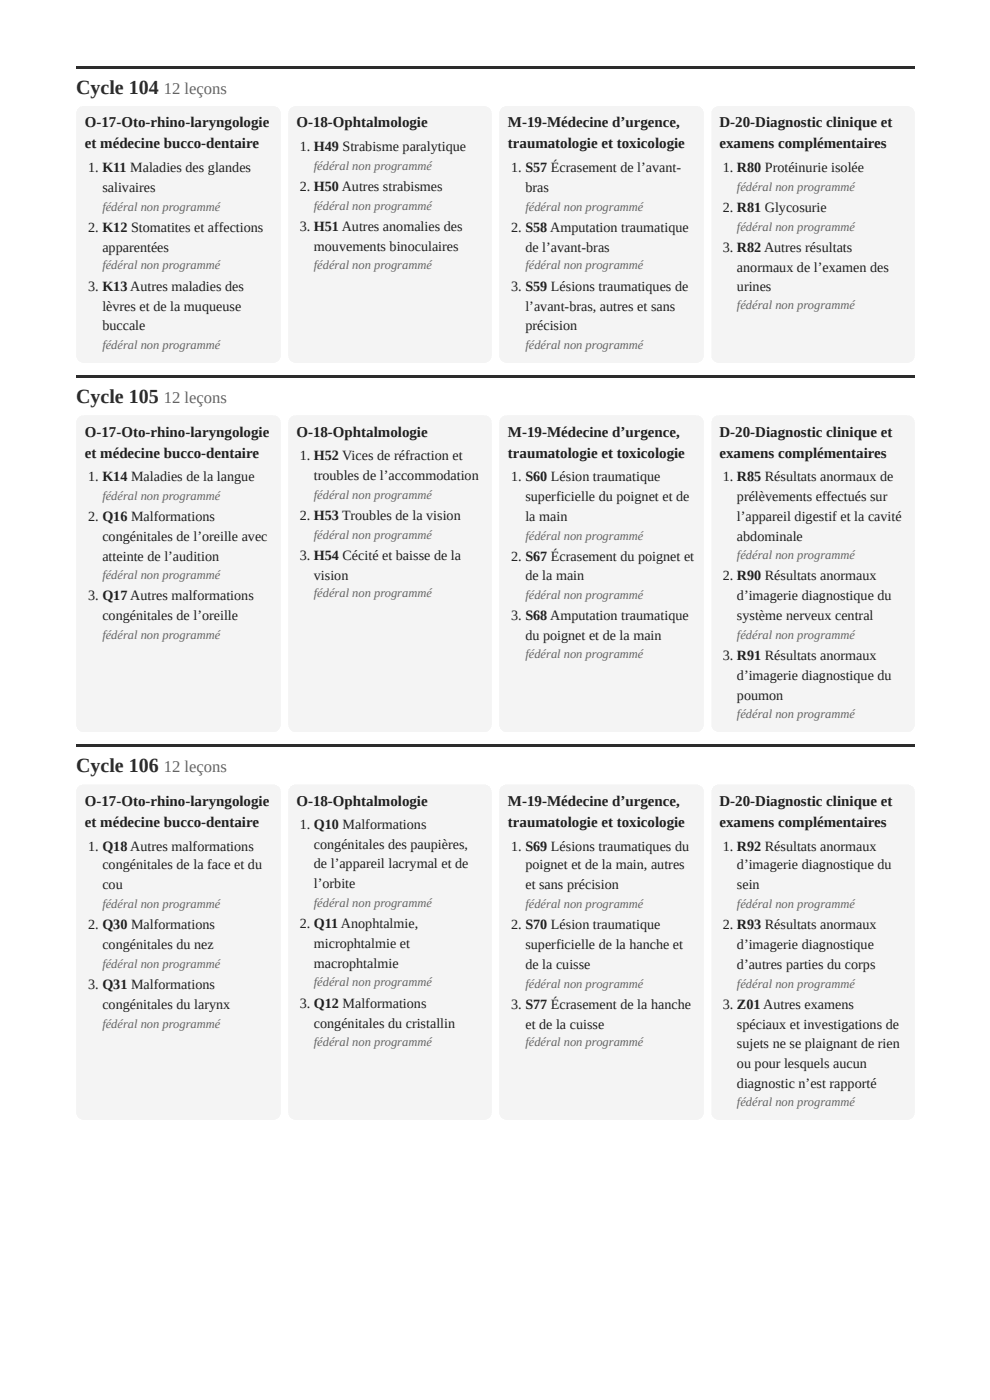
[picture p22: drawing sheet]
<svg xmlns="http://www.w3.org/2000/svg" width="210mm" height="297mm" viewBox="0 0 210 297" stroke-linecap="round" stroke-linejoin="round" font-family="sans-serif">
<defs><g id="words">
<g font-size="4.2" fill="#1f3428">
<text x="16.1" y="19.8">Cycle 104</text>
<text x="16.1" y="85.5">Cycle 105</text>
<text x="16.1" y="163.8">Cycle 106</text>
</g>
<g font-size="3.5" fill="#5b6a60">
<text x="34.7" y="19.8">12 leçons</text>
<text x="34.7" y="85.5">12 leçons</text>
<text x="34.7" y="163.8">12 leçons</text>
</g>
<g font-size="3.2" fill="#17231c">
<text x="18" y="27">O-17-Oto-rhino-laryngologie</text>
<text x="62.8" y="27">O-18-Ophtalmologie</text>
<text x="107.7" y="27">M-19-Médecine d’urgence,</text>
<text x="152.5" y="27">D-20-Diagnostic clinique et</text>
<text x="18" y="31.5">et médecine bucco-dentaire</text>
<text x="107.7" y="31.5">traumatologie et toxicologie</text>
<text x="152.5" y="31.5">examens complémentaires</text>
<text x="18" y="92.6">O-17-Oto-rhino-laryngologie</text>
<text x="62.8" y="92.6">O-18-Ophtalmologie</text>
<text x="107.7" y="92.6">M-19-Médecine d’urgence,</text>
<text x="152.5" y="92.6">D-20-Diagnostic clinique et</text>
<text x="18" y="97.1">et médecine bucco-dentaire</text>
<text x="107.7" y="97.1">traumatologie et toxicologie</text>
<text x="152.5" y="97.1">examens complémentaires</text>
<text x="18" y="170.9">O-17-Oto-rhino-laryngologie</text>
<text x="62.8" y="170.9">O-18-Ophtalmologie</text>
<text x="107.7" y="170.9">M-19-Médecine d’urgence,</text>
<text x="152.5" y="170.9">D-20-Diagnostic clinique et</text>
<text x="18" y="175.4">et médecine bucco-dentaire</text>
<text x="107.7" y="175.4">traumatologie et toxicologie</text>
<text x="152.5" y="175.4">examens complémentaires</text>
</g>
<g font-size="3" fill="#17231c">
<text x="63.5" y="32">1. H49 Strabisme paralytique</text>
<text x="18.7" y="36.5">1. K11 Maladies des glandes</text>
<text x="21.7" y="40.7">salivaires</text>
<text x="63.5" y="40.5">2. H50 Autres strabismes</text>
<text x="108.4" y="36.5">1. S57 Écrasement de l’avant-</text>
<text x="111.4" y="40.7">bras</text>
<text x="153.2" y="36.5">1. R80 Protéinurie isolée</text>
<text x="153.2" y="45">2. R81 Glycosurie</text>
<text x="18.7" y="49.2">2. K12 Stomatites et affections</text>
<text x="21.7" y="53.4">apparentées</text>
<text x="63.5" y="48.9">3. H51 Autres anomalies des</text>
<text x="66.5" y="53.2">mouvements binoculaires</text>
<text x="108.4" y="49.2">2. S58 Amputation traumatique</text>
<text x="111.4" y="53.4">de l’avant-bras</text>
<text x="153.2" y="53.4">3. R82 Autres résultats</text>
<text x="156.2" y="57.7">anormaux de l’examen des</text>
<text x="18.7" y="61.6">3. K13 Autres maladies des</text>
<text x="21.7" y="65.9">lèvres et de la muqueuse</text>
<text x="108.4" y="61.6">3. S59 Lésions traumatiques de</text>
<text x="111.4" y="65.9">l’avant-bras, autres et sans</text>
<text x="156.2" y="61.6">urines</text>
<text x="21.7" y="70.1">buccale</text>
<text x="111.4" y="70.1">précision</text>
<text x="63.5" y="97.6">1. H52 Vices de réfraction et</text>
<text x="66.5" y="101.9">troubles de l’accommodation</text>
<text x="18.7" y="102.1">1. K14 Maladies de la langue</text>
<text x="108.4" y="102.1">1. S60 Lésion traumatique</text>
<text x="111.4" y="106.4">superficielle du poignet et de</text>
<text x="153.2" y="102.1">1. R85 Résultats anormaux de</text>
<text x="156.2" y="106.4">prélèvements effectués sur</text>
<text x="18.7" y="110.6">2. Q16 Malformations</text>
<text x="63.5" y="110.3">2. H53 Troubles de la vision</text>
<text x="111.4" y="110.6">la main</text>
<text x="156.2" y="110.6">l’appareil digestif et la cavité</text>
<text x="21.7" y="114.8">congénitales de l’oreille avec</text>
<text x="21.7" y="119.1">atteinte de l’audition</text>
<text x="63.5" y="118.8">3. H54 Cécité et baisse de la</text>
<text x="108.4" y="119.1">2. S67 Écrasement du poignet et</text>
<text x="156.2" y="114.8">abdominale</text>
<text x="66.5" y="123">vision</text>
<text x="111.4" y="123">de la main</text>
<text x="153.2" y="123">2. R90 Résultats anormaux</text>
<text x="18.7" y="127.3">3. Q17 Autres malformations</text>
<text x="21.7" y="131.5">congénitales de l’oreille</text>
<text x="108.4" y="131.5">3. S68 Amputation traumatique</text>
<text x="156.2" y="127.3">d’imagerie diagnostique du</text>
<text x="156.2" y="131.5">système nerveux central</text>
<text x="111.4" y="135.7">du poignet et de la main</text>
<text x="153.2" y="140">3. R91 Résultats anormaux</text>
<text x="156.2" y="144.2">d’imagerie diagnostique du</text>
<text x="156.2" y="148.4">poumon</text>
<text x="63.5" y="175.9">1. Q10 Malformations</text>
<text x="18.7" y="180.4">1. Q18 Autres malformations</text>
<text x="21.7" y="184.4">congénitales de la face et du</text>
<text x="66.5" y="180.2">congénitales des paupières,</text>
<text x="66.5" y="184.2">de l’appareil lacrymal et de</text>
<text x="108.4" y="180.4">1. S69 Lésions traumatiques du</text>
<text x="111.4" y="184.4">poignet et de la main, autres</text>
<text x="153.2" y="180.4">1. R92 Résultats anormaux</text>
<text x="156.2" y="184.4">d’imagerie diagnostique du</text>
<text x="21.7" y="188.6">cou</text>
<text x="66.5" y="188.4">l’orbite</text>
<text x="111.4" y="188.6">et sans précision</text>
<text x="156.2" y="188.6">sein</text>
<text x="18.7" y="197.1">2. Q30 Malformations</text>
<text x="63.5" y="196.9">2. Q11 Anophtalmie,</text>
<text x="108.4" y="197.1">2. S70 Lésion traumatique</text>
<text x="153.2" y="197.1">2. R93 Résultats anormaux</text>
<text x="21.7" y="201.3">congénitales du nez</text>
<text x="66.5" y="201.1">microphtalmie et</text>
<text x="111.4" y="201.3">superficielle de la hanche et</text>
<text x="156.2" y="201.3">d’imagerie diagnostique</text>
<text x="18.7" y="209.8">3. Q31 Malformations</text>
<text x="66.5" y="205.3">macrophtalmie</text>
<text x="111.4" y="205.6">de la cuisse</text>
<text x="156.2" y="205.6">d’autres parties du corps</text>
<text x="21.7" y="214">congénitales du larynx</text>
<text x="63.5" y="213.8">3. Q12 Malformations</text>
<text x="108.4" y="214">3. S77 Écrasement de la hanche</text>
<text x="153.2" y="214">3. Z01 Autres examens</text>
<text x="66.5" y="218">congénitales du cristallin</text>
<text x="111.4" y="218.3">et de la cuisse</text>
<text x="156.2" y="218.3">spéciaux et investigations de</text>
<text x="156.2" y="222.3">sujets ne se plaignant de rien</text>
<text x="156.2" y="226.5">ou pour lesquels aucun</text>
<text x="156.2" y="230.7">diagnostic n’est rapporté</text>
</g>
<g font-size="2.6" fill="#5b6a60">
<text x="66.5" y="36">fédéral non programmé</text>
<text x="156.2" y="40.5">fédéral non programmé</text>
<text x="21.7" y="44.7">fédéral non programmé</text>
<text x="66.5" y="44.5">fédéral non programmé</text>
<text x="111.4" y="44.7">fédéral non programmé</text>
<text x="156.2" y="48.9">fédéral non programmé</text>
<text x="21.7" y="57.2">fédéral non programmé</text>
<text x="66.5" y="57.2">fédéral non programmé</text>
<text x="111.4" y="57.2">fédéral non programmé</text>
<text x="156.2" y="65.6">fédéral non programmé</text>
<text x="21.7" y="74.1">fédéral non programmé</text>
<text x="111.4" y="74.1">fédéral non programmé</text>
<text x="21.7" y="106.1">fédéral non programmé</text>
<text x="66.5" y="105.8">fédéral non programmé</text>
<text x="66.5" y="114.3">fédéral non programmé</text>
<text x="111.4" y="114.6">fédéral non programmé</text>
<text x="156.2" y="118.5">fédéral non programmé</text>
<text x="21.7" y="122.8">fédéral non programmé</text>
<text x="66.5" y="126.7">fédéral non programmé</text>
<text x="111.4" y="127">fédéral non programmé</text>
<text x="21.7" y="135.5">fédéral non programmé</text>
<text x="156.2" y="135.5">fédéral non programmé</text>
<text x="111.4" y="139.7">fédéral non programmé</text>
<text x="156.2" y="152.4">fédéral non programmé</text>
<text x="21.7" y="192.6">fédéral non programmé</text>
<text x="66.5" y="192.4">fédéral non programmé</text>
<text x="111.4" y="192.6">fédéral non programmé</text>
<text x="156.2" y="192.6">fédéral non programmé</text>
<text x="21.7" y="205.3">fédéral non programmé</text>
<text x="66.5" y="209.3">fédéral non programmé</text>
<text x="111.4" y="209.6">fédéral non programmé</text>
<text x="156.2" y="209.6">fédéral non programmé</text>
<text x="21.7" y="218">fédéral non programmé</text>
<text x="66.5" y="222">fédéral non programmé</text>
<text x="111.4" y="222">fédéral non programmé</text>
<text x="156.2" y="234.7">fédéral non programmé</text>
</g>
</g></defs>
<g fill="#1f3428">
<path d="M16.1 14h177.8v.6h-177.8z"/>
<path d="M16.1 79.6h177.8v.6h-177.8z"/>
<path d="M16.1 158h177.8v.5h-177.8z"/>
</g>
<g fill="#f3f5f2">
<path d="M16.6 23l.5-.4 .6-.1h40.2a1.59 1.59 0 0 1 1.6 1.6v51.3a1.59 1.59 0 0 1-1.6 1.6h-40.2a1.59 1.59 0 0 1-1.6-1.6v-51.3l.2-.6z"/>
<path d="M61.6 23l.5-.4 .6-.1h40a1.59 1.59 0 0 1 1.5 1.6v51.3a1.59 1.59 0 0 1-1.5 1.6h-40a1.59 1.59 0 0 1-1.6-1.6v-51.3l.1-.6z"/>
<path d="M106.3 23l.5-.4 .6-.1h40.2a1.59 1.59 0 0 1 1.6 1.6v51.3a1.59 1.59 0 0 1-1.6 1.6h-40.2a1.59 1.59 0 0 1-1.6-1.6v-51.3l.2-.6z"/>
<path d="M151.3 23l.5-.4 .6-.1h40a1.59 1.59 0 0 1 1.5 1.6v51.3a1.59 1.59 0 0 1-1.5 1.6h-40a1.59 1.59 0 0 1-1.6-1.6v-51.3l.1-.6z"/>
<path d="M16.6 88.6l.5-.4 .6-.1h40.2a1.59 1.59 0 0 1 1.6 1.6v64a1.59 1.59 0 0 1-1.6 1.6h-40.2a1.59 1.59 0 0 1-1.6-1.6v-64l.2-.6z"/>
<path d="M61.6 88.6l.5-.4 .6-.1h40a1.59 1.59 0 0 1 1.5 1.6v64a1.59 1.59 0 0 1-1.5 1.6h-40a1.59 1.59 0 0 1-1.6-1.6v-64l.1-.6z"/>
<path d="M106.3 88.6l.5-.4 .6-.1h40.2a1.59 1.59 0 0 1 1.6 1.6v64a1.59 1.59 0 0 1-1.6 1.6h-40.2a1.59 1.59 0 0 1-1.6-1.6v-64l.2-.6z"/>
<path d="M151.3 88.6l.5-.4 .6-.1h40a1.59 1.59 0 0 1 1.5 1.6v64a1.59 1.59 0 0 1-1.5 1.6h-40a1.59 1.59 0 0 1-1.6-1.6v-64l.1-.6z"/>
<path d="M16.6 166.9l.5-.4 .6-.1h40.2a1.59 1.59 0 0 1 1.6 1.6v68a1.59 1.59 0 0 1-1.6 1.6h-40.2a1.59 1.59 0 0 1-1.6-1.6v-68l.2-.6z"/>
<path d="M61.6 166.9l.5-.4 .6-.1h40a1.59 1.59 0 0 1 1.5 1.6v68a1.59 1.59 0 0 1-1.5 1.6h-40a1.59 1.59 0 0 1-1.6-1.6v-68l.1-.6z"/>
<path d="M106.3 166.9l.5-.4 .6-.1h40.2a1.59 1.59 0 0 1 1.6 1.6v68a1.59 1.59 0 0 1-1.6 1.6h-40.2a1.59 1.59 0 0 1-1.6-1.6v-68l.2-.6z"/>
<path d="M151.3 166.9l.5-.4 .6-.1h40a1.59 1.59 0 0 1 1.5 1.6v68a1.59 1.59 0 0 1-1.5 1.6h-40a1.59 1.59 0 0 1-1.6-1.6v-68l.1-.6z"/>
</g>
<use href="#words"/>
</svg>
